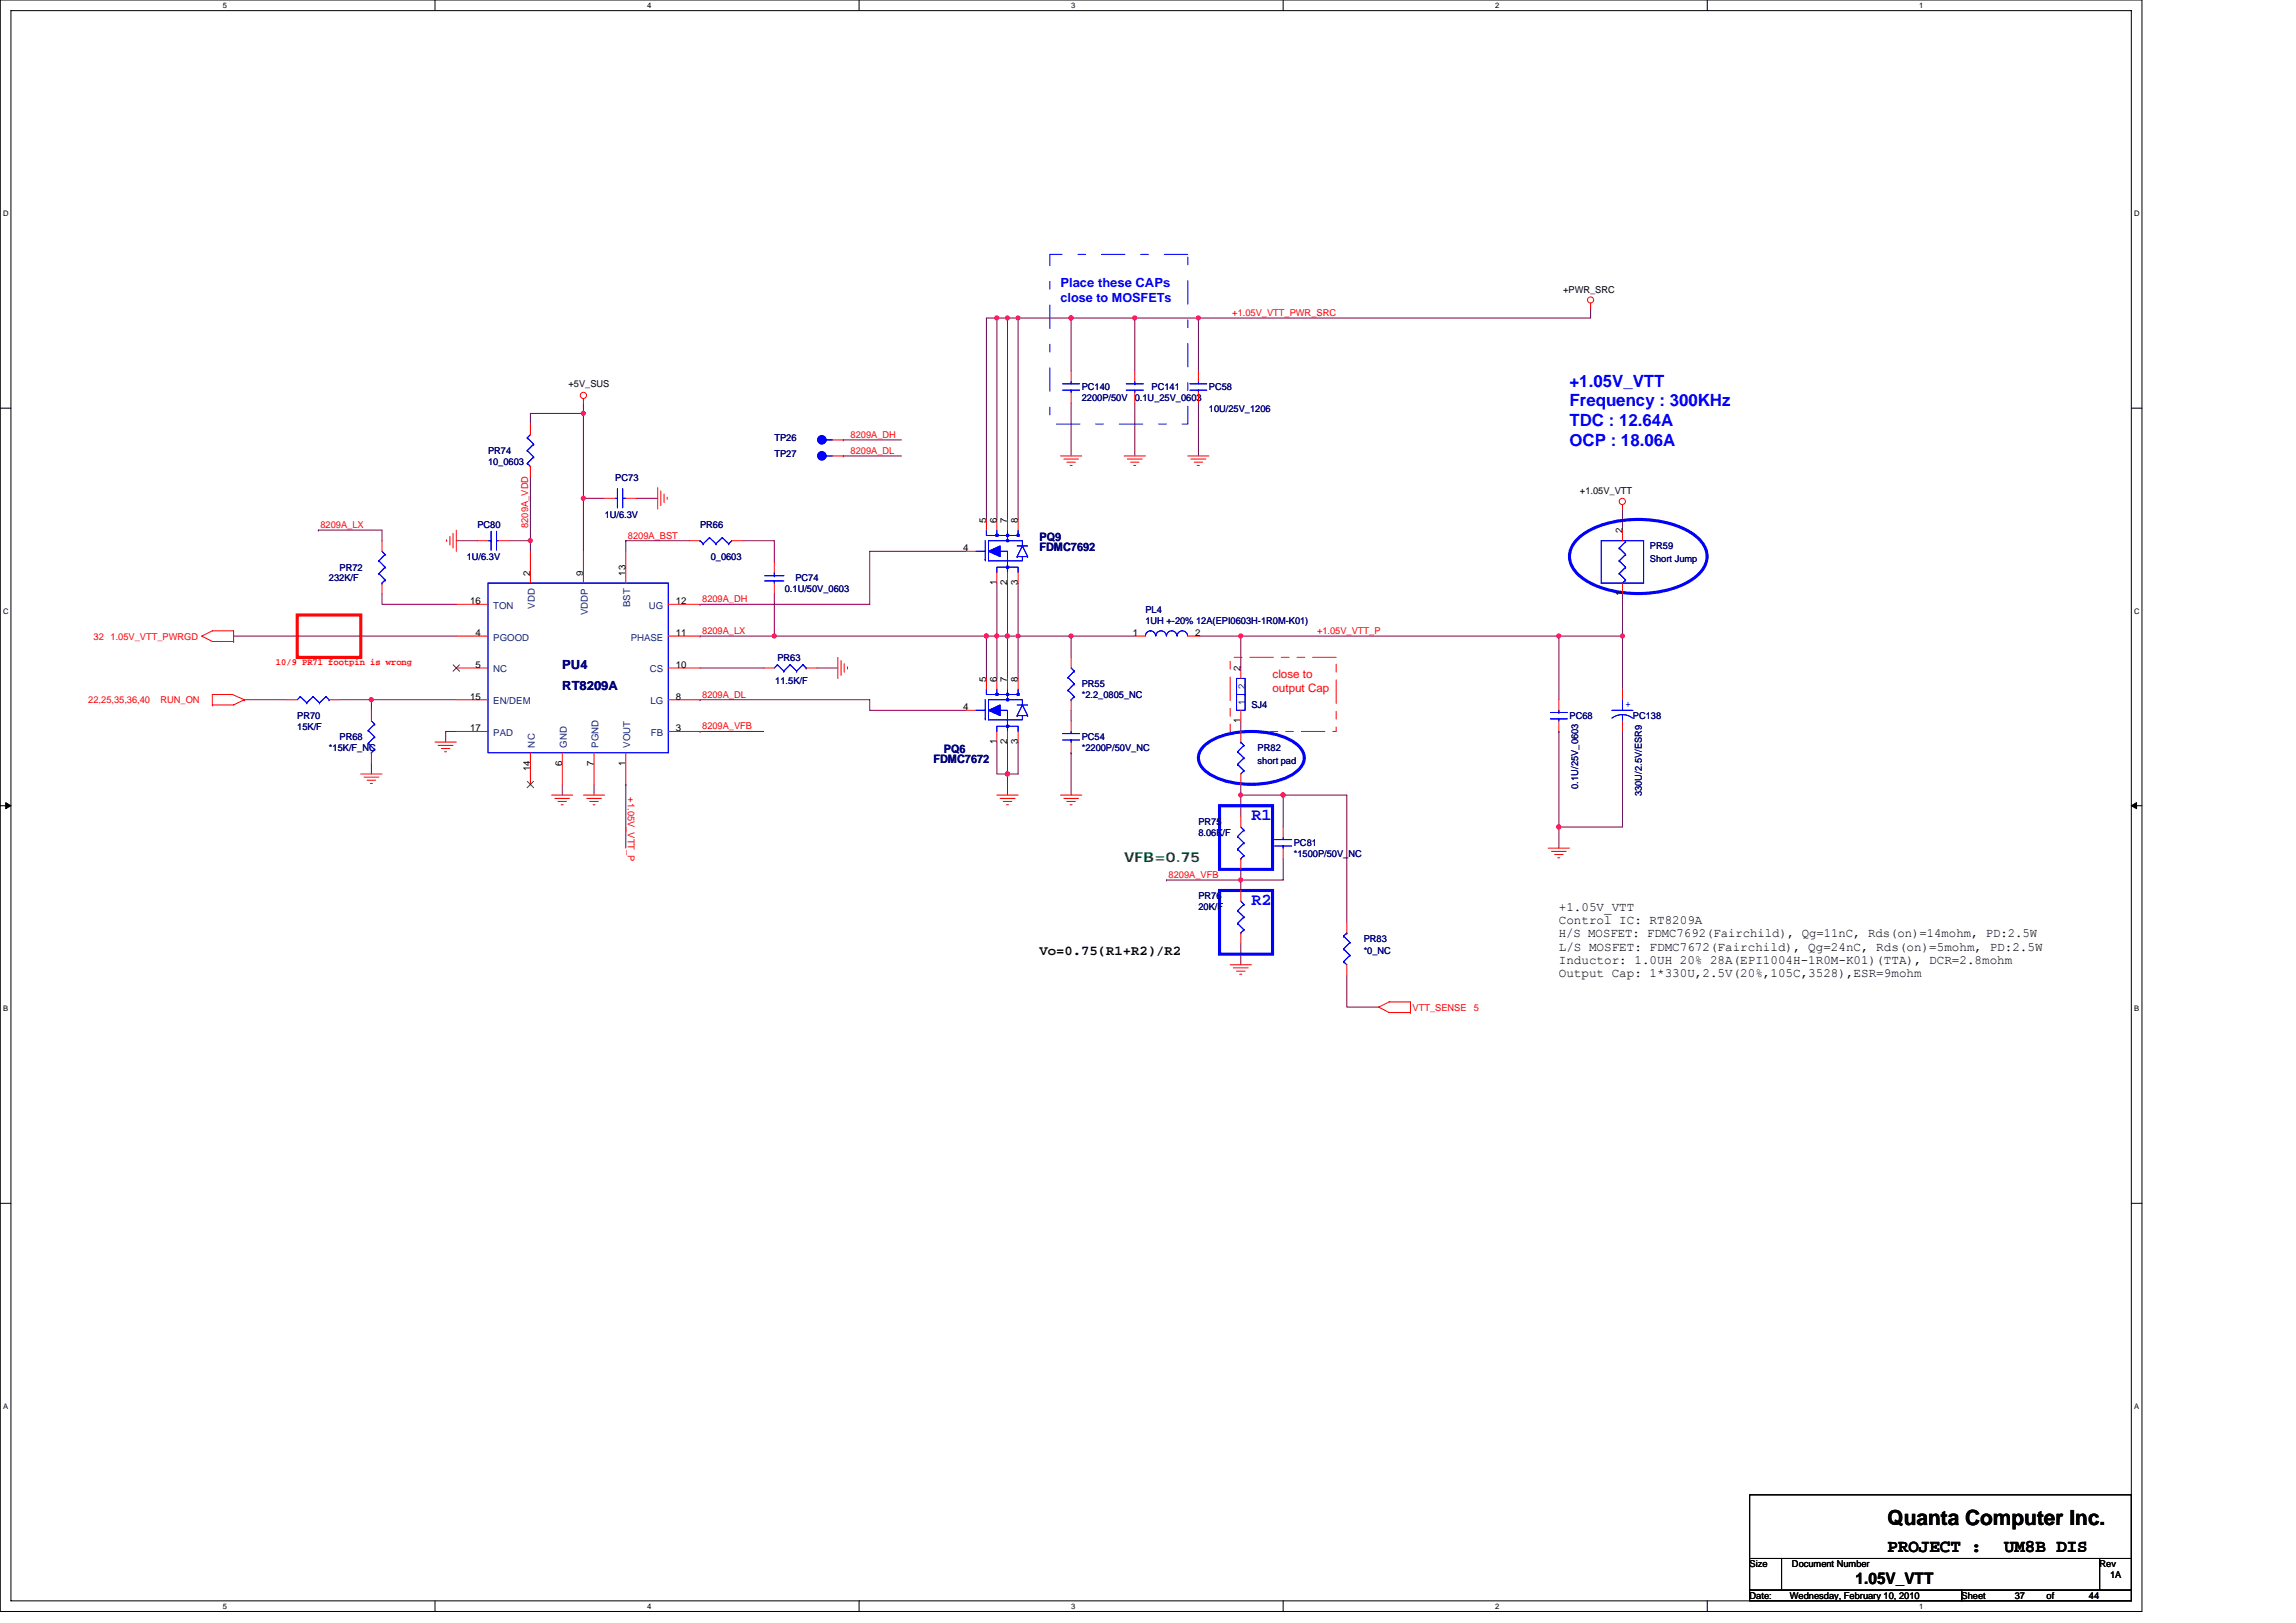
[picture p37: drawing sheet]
<svg xmlns="http://www.w3.org/2000/svg" width="297mm" height="210mm" viewBox="0 0 297 210" stroke-linecap="round" stroke-linejoin="round" font-family="sans-serif">
<defs><g id="words">
<text font-size="2.7" x="244.2" y="197.3">Quanta Computer Inc.</text>
<g font-size="2.3">
<text x="244.2" y="200.8">PROJECT :</text>
<text x="259.3" y="200.8">UM8B DIS</text>
</g>
<g font-size="2.2" fill="#00f">
<text x="203" y="50">+1.05V_VTT</text>
<text x="203" y="52.6">Frequency : 300KHz</text>
<text x="203" y="55.1">TDC : 12.64A</text>
<text x="203" y="57.7">OCP : 18.06A</text>
<text x="161.9" y="106.1">R1</text>
<text x="161.9" y="117">R2</text>
</g>
<text font-size="2.1" x="240.1" y="204.9">1.05V_VTT</text>
<text font-size="1.8" fill="#008000" x="145.4" y="111.5">VFB=0.75</text>
<text font-size="1.8" x="134.5" y="123.5">Vo=0.75(R1+R2)/R2</text>
<g font-size="1.6" fill="#00f">
<text x="137.2" y="37.2">Place these CAPs</text>
<text x="137.2" y="39.1">close to MOSFETs</text>
</g>
<g font-size="1.6" fill="#000080">
<text x="72.7" y="86.6">PU4</text>
<text x="72.7" y="89.3">RT8209A</text>
</g>
<g font-size="1.6">
<text x="201.7" y="117.9">+1.05V_VTT</text>
<text x="201.7" y="119.6">Control IC: RT8209A</text>
<text x="201.7" y="121.3">H/S MOSFET: FDMC7692(Fairchild), Qg=11nC, Rds(on)=14mohm, PD:2.5W</text>
<text x="201.7" y="123">L/S MOSFET: FDMC7672(Fairchild), Qg=24nC, Rds(on)=5mohm, PD:2.5W</text>
<text x="201.7" y="124.7">Inductor: 1.0UH 20% 28A(EPI1004H-1R0M-K01)(TTA), DCR=2.8mohm</text>
<text x="201.7" y="126.4">Output Cap: 1*330U,2.5V(20%,105C,3528),ESR=9mohm</text>
</g>
<g font-size="1.5" fill="#000080">
<text x="134.5" y="70">PQ9</text>
<text x="134.5" y="71.3">FDMC7692</text>
<text x="120.8" y="98.8">FDMC7672</text>
<text x="122.1" y="97.4">PQ6</text>
</g>
<g font-size="1.5" fill="#f00">
<text x="164.6" y="87.8">close to</text>
<text x="164.6" y="89.5">output Cap</text>
</g>
<g font-size="1.2" fill="#f00">
<text x="159.4" y="40.9">+1.05V_VTT_PWR_SRC</text>
<text x="110" y="56.6">8209A_DH</text>
<text x="110" y="58.7">8209A_DL</text>
<text x="41.5" y="68.3">8209A_LX</text>
<text x="68.3" y="68.3" transform="rotate(-90 68.3 68.3)">8209A_VDD</text>
<text x="81.2" y="69.7">8209A_BST</text>
<text x="90.8" y="77.9">8209A_DH</text>
<text x="12.1" y="82.7">32</text>
<text x="14.3" y="82.7">1.05V_VTT_PWRGD</text>
<text x="90.8" y="82">8209A_LX</text>
<text x="170.4" y="82">+1.05V_VTT_P</text>
<text x="35.7" y="86">10/9 PR71 footpin is wrong</text>
<text x="11.4" y="91">22,25,35,36,40</text>
<text x="20.8" y="91">RUN_ON</text>
<text x="90.8" y="90.3">8209A_DL</text>
<text x="90.8" y="94.4">8209A_VFB</text>
<text x="81.2" y="103.1" transform="rotate(90 81.2 103.1)">+1.05V_VTT_P</text>
<text x="151.2" y="113.6">8209A_VFB</text>
<text x="182.7" y="130.7">VTT_SENSE</text>
<text x="190.7" y="130.7">5</text>
</g>
<g font-size="1.2">
<text x="202.2" y="37.9">+PWR_SRC</text>
<text x="73.6" y="50.1">+5V_SUS</text>
<text x="204.4" y="63.9">+1.05V_VTT</text>
<text x="124.6" y="71.3">4</text>
<text x="127.6" y="67.6" transform="rotate(-90 127.6 67.6)">5</text>
<text x="128.9" y="67.6" transform="rotate(-90 128.9 67.6)">6</text>
<text x="130.3" y="67.6" transform="rotate(-90 130.3 67.6)">7</text>
<text x="131.7" y="67.6" transform="rotate(-90 131.7 67.6)">8</text>
<text x="209.9" y="69" transform="rotate(-90 209.9 69)">2</text>
<text x="68.6" y="74.5" transform="rotate(-90 68.6 74.5)">2</text>
<text x="75.5" y="74.5" transform="rotate(-90 75.5 74.5)">9</text>
<text x="80.9" y="74.5" transform="rotate(-90 80.9 74.5)">13</text>
<text x="128.9" y="75.7" transform="rotate(-90 128.9 75.7)">1</text>
<text x="130.3" y="75.7" transform="rotate(-90 130.3 75.7)">2</text>
<text x="131.7" y="75.7" transform="rotate(-90 131.7 75.7)">3</text>
<text x="209.9" y="77.1" transform="rotate(-90 209.9 77.1)">1</text>
<text x="60.8" y="78.2">16</text>
<text x="61.5" y="82.3">4</text>
<text x="87.4" y="82.3">11</text>
<text x="87.4" y="78.2">12</text>
<text x="146.6" y="82.3">1</text>
<text x="154.6" y="82.3">2</text>
<text x="61.5" y="86.4">5</text>
<text x="87.4" y="86.4">10</text>
<text x="127.6" y="88.2" transform="rotate(-90 127.6 88.2)">5</text>
<text x="128.9" y="88.2" transform="rotate(-90 128.9 88.2)">6</text>
<text x="130.3" y="88.2" transform="rotate(-90 130.3 88.2)">7</text>
<text x="131.7" y="88.2" transform="rotate(-90 131.7 88.2)">8</text>
<text x="160.5" y="86.8" transform="rotate(-90 160.5 86.8)">2</text>
<text x="60.8" y="90.5">15</text>
<text x="60.8" y="94.6">17</text>
<text x="87.4" y="90.5">8</text>
<text x="87.4" y="94.6">3</text>
<text x="124.6" y="91.9">4</text>
<text x="160.5" y="93.6" transform="rotate(-90 160.5 93.6)">1</text>
<text x="68.6" y="99.7" transform="rotate(-90 68.6 99.7)">14</text>
<text x="72.7" y="99" transform="rotate(-90 72.7 99)">6</text>
<text x="76.8" y="99" transform="rotate(-90 76.8 99)">7</text>
<text x="80.9" y="99" transform="rotate(-90 80.9 99)">1</text>
<text x="128.9" y="96.3" transform="rotate(-90 128.9 96.3)">1</text>
<text x="130.3" y="96.3" transform="rotate(-90 130.3 96.3)">2</text>
<text x="131.7" y="96.3" transform="rotate(-90 131.7 96.3)">3</text>
<text x="226.4" y="202.8">Size</text>
<text x="231.8" y="202.8">Document Number</text>
<text x="271.6" y="202.8">Rev</text>
<text x="226.4" y="206.9">Date:</text>
<text x="231.6" y="206.9">Wednesday, February 10, 2010</text>
<text x="253.8" y="206.9">Sheet</text>
<text x="260.6" y="206.9">37</text>
<text x="264.8" y="206.9">of</text>
<text x="270.3" y="206.9">44</text>
<text x="273" y="204.1">1A</text>
</g>
<g font-size="1.2" fill="#000080">
<text x="140" y="50.5">PC140</text>
<text x="140" y="51.9">2200P/50V</text>
<text x="146.8" y="51.9">0.1U_25V_0603</text>
<text x="149" y="50.5">PC141</text>
<text x="156.4" y="50.5">PC58</text>
<text x="156.4" y="53.3">10U/25V_1206</text>
<text x="63.1" y="58.7">PR74</text>
<text x="100.2" y="59.1">TP27</text>
<text x="100.2" y="57.1">TP26</text>
<text x="63.1" y="60.1">10_0603</text>
<text x="79.6" y="62.2">PC73</text>
<text x="61.8" y="68.3">PC80</text>
<text x="78.2" y="67">1U/6.3V</text>
<text x="90.6" y="68.3">PR66</text>
<text x="213.5" y="71.1">PR59</text>
<text x="42.6" y="75.2">232K/F</text>
<text x="43.9" y="73.8">PR72</text>
<text x="60.4" y="72.5">1U/6.3V</text>
<text x="91.9" y="72.5">0_0603</text>
<text x="101.5" y="76.6">0.1U/50V_0603</text>
<text x="102.9" y="75.2">PC74</text>
<text x="213.5" y="72.7">Short Jump</text>
<text x="148.2" y="79.3">PL4</text>
<text x="148.2" y="80.7">1UH +-20% 12A(EPI0603H-1R0M-K01)</text>
<text x="100.3" y="88.5">11.5K/F</text>
<text x="100.6" y="85.5">PR63</text>
<text x="140" y="88.9">PR55</text>
<text x="38.5" y="93">PR70</text>
<text x="38.5" y="94.4">15K/F</text>
<text x="43.9" y="95.8">PR68</text>
<text x="140" y="90.3">*2.2_0805_NC</text>
<text x="140" y="95.8">PC54</text>
<text x="161.9" y="91.7">SJ4</text>
<text x="203" y="93">PC68</text>
<text x="211.3" y="93">PC138</text>
<text x="42.6" y="97.1">*15K/F_NC</text>
<text x="140" y="97.1">*2200P/50V_NC</text>
<text x="162.7" y="97.1">PR82</text>
<text x="162.7" y="98.8">short pad</text>
<text x="155" y="106.7">PR75</text>
<text x="204.2" y="102" transform="rotate(-90 204.2 102)">0.1U/25V_0603</text>
<text x="212.4" y="103" transform="rotate(-90 212.4 103)">330U/2.5V/ESR9</text>
<text x="155" y="108.1">8.06K/F</text>
<text x="167.4" y="109.5">PC81</text>
<text x="167.4" y="110.8">*1500P/50V_NC</text>
<text x="155" y="116.3">PR76</text>
<text x="155" y="117.7">20K/F</text>
<text x="176.4" y="121.8">PR83</text>
<text x="176.4" y="123.5">*0_NC</text>
</g>
<g font-size="1.2" fill="#004080">
<text x="63.8" y="82.9">PGOOD</text>
<text x="63.8" y="78.8">TON</text>
<text x="69.2" y="78.8" transform="rotate(-90 69.2 78.8)">VDD</text>
<text x="76" y="79.6" transform="rotate(-90 76 79.6)">VDDP</text>
<text x="81.5" y="78.5" transform="rotate(-90 81.5 78.5)">BST</text>
<text x="81.6" y="82.9">PHASE</text>
<text x="83.9" y="78.8">UG</text>
<text x="63.8" y="87">NC</text>
<text x="84.1" y="87">CS</text>
<text x="161.1" y="89.2" transform="rotate(-90 161.1 89.2)">2</text>
<text x="63.8" y="91.1">EN/DEM</text>
<text x="63.8" y="95.2">PAD</text>
<text x="84.2" y="91.1">LG</text>
<text x="84.2" y="95.2">FB</text>
<text x="161.1" y="91.2" transform="rotate(-90 161.1 91.2)">1</text>
<text x="69.2" y="96.7" transform="rotate(-90 69.2 96.7)">NC</text>
<text x="73.3" y="96.7" transform="rotate(-90 73.3 96.7)">GND</text>
<text x="77.4" y="96.7" transform="rotate(-90 77.4 96.7)">PGND</text>
<text x="81.5" y="96.7" transform="rotate(-90 81.5 96.7)">VOUT</text>
</g>
<text font-size="1.2" fill="#00f" x="210.3" y="91.5">+</text>
<g font-size="1">
<text x="28.8" y="1">5</text>
<text x="83.7" y="1">4</text>
<text x="138.6" y="1">3</text>
<text x="193.4" y="1">2</text>
<text x="248.3" y="1">1</text>
<text x=".4" y="28">D</text>
<text x="276.1" y="28">D</text>
<text x=".4" y="79.4">C</text>
<text x="276.1" y="79.4">C</text>
<text x=".4" y="130.9">B</text>
<text x="276.1" y="130.9">B</text>
<text x=".4" y="182.3">A</text>
<text x="276.1" y="182.3">A</text>
<text x="28.8" y="208.2">5</text>
<text x="83.7" y="208.2">4</text>
<text x="138.6" y="208.2">3</text>
<text x="193.4" y="208.2">2</text>
<text x="248.3" y="208.2">1</text>
</g>
</g></defs>
<path d="M0 0h277.1v208.5h-277.1zM1.4 1.4h274.3v205.7h-274.3z" fill="none" stroke="#000" stroke-width=".13"/>
<g fill="#fff">
<path d="M28.8 .1h.6v1.1h-.6z"/>
<path d="M28.8 207.3h.6v1.1h-.6z"/>
</g>
<path d="M56.3 0v1.4M56.3 207.1v1.4" fill="none" stroke="#000" stroke-width=".13"/>
<g fill="#fff">
<path d="M83.7 .1h.6v1.1h-.6z"/>
<path d="M83.7 207.3h.6v1.1h-.6z"/>
</g>
<path d="M111.1 0v1.4M111.1 207.1v1.4" fill="none" stroke="#000" stroke-width=".13"/>
<g fill="#fff">
<path d="M138.6 .1h.5v1.1h-.5z"/>
<path d="M138.6 207.3h.5v1.1h-.5z"/>
</g>
<path d="M166 0v1.4M166 207.1v1.4" fill="none" stroke="#000" stroke-width=".13"/>
<g fill="#fff">
<path d="M193.4 .1h.6v1.1h-.6z"/>
<path d="M193.4 207.3h.6v1.1h-.6z"/>
</g>
<path d="M220.9 0v1.4M220.9 207.1v1.4" fill="none" stroke="#000" stroke-width=".13"/>
<g fill="#fff">
<path d="M248.3 .1h.6v1.1h-.6z"/>
<path d="M248.3 207.3h.6v1.1h-.6z"/>
<path d="M.4 27.1h.7v1.1h-.7z"/>
<path d="M276.1 27.1h.7v1.1h-.7z"/>
<path d="M.4 78.5h.7v1.1h-.7z"/>
<path d="M276.1 78.5h.7v1.1h-.7z"/>
</g>
<path d="M0 52.8h1.4M275.7 52.8h1.4" fill="none" stroke="#000" stroke-width=".13"/>
<g fill="#fff">
<path d="M.4 130h.7v1.1h-.7z"/>
<path d="M276.1 130h.7v1.1h-.7z"/>
</g>
<path d="M0 104.2h1.4M275.7 104.2h1.4" fill="none" stroke="#000" stroke-width=".13"/>
<path d="M.7 103.8l.7 .4-.7 .4zM275.7 104.2l.7-.4v.8z" fill="#000" stroke="#000" stroke-width=".13"/>
<g fill="#fff">
<path d="M.4 181.4h.7v1.1h-.7z"/>
<path d="M276.1 181.4h.7v1.1h-.7z"/>
</g>
<path d="M0 155.7h1.4M275.7 155.7h1.4M226.4 193.4h49.3v8.2h-49.3zM226.4 201.6h4.1v4.1h-4.1zM226.4 205.7h27.4v1.4h-27.4zM230.5 201.6h41.1v4.1h-41.1zM253.8 205.7h21.9v1.4h-21.9zM271.6 201.6h4.1v4.1h-4.1z" fill="none" stroke="#000" stroke-width=".13"/>
<g fill="none" stroke="#800040" stroke-width=".13">
<path d="M205.8 39.8v1.3h-67.2M75.5 53.5v11h2.7M75.5 53.5h.1M75.5 53.5h-6.9v1.4M75.5 52.1v1.4M109.1 56.9h.1M109.1 59h.1M109.1 56.9h7.5M109.1 59h7.5M129 41.1h-1.4v26.1M129 41.1h.1M129 41.1h2.7"/>
<path d="M129 41.1v26.1M130.3 41.1v26.1M130.3 41.1h.1M131.7 41.1h6.9M131.7 41.1v26.1M131.7 41.1h.1M138.6 52.1v6.9M138.6 41.1h.1M138.6 41.1v6.9M146.8 52.1v6.9M146.8 41.1v6.9M146.8 41.1h.1"/>
<path d="M155 52.1v6.9M155 41.1v6.9M155 41.1h.1M41.2 68.6h.1M41.2 68.6h8.2v1.4M49.4 76.8v1.4h9.6M59 70h2.8M65.9 70h2.7M68.6 61.7h.1M68.6 70h.1M68.6 61.7v9.6M75.5 64.5h.1"/>
<path d="M75.5 64.5v6.8M81 70h.1M81 70v1.3M81 70h8.2M82.3 64.5h2.8M90.6 78.2h.1M96.1 70h4.1v2.7M100.2 76.8v5.5M124.9 71.3h-12.4v6.9h-21.9M129 75.4v6.9M130.3 75.4v6.9M131.7 75.4v6.9"/>
<path d="M209.9 76.8v5.5M209.9 65.8v2.8M30.2 82.3h28.8M31.6 90.5h5.5M43.9 90.5h4.1M48 90.5h.1M48 98.8v1.3M48 90.5v1.4M48 90.5h11M59 94.6h-1.3v1.4M90.6 82.3h.1M90.6 86.4h8.2"/>
<path d="M90.6 90.5h.1M90.6 94.6h.1M90.6 90.5h21.9v1.4h12.4M90.6 82.3h41.1M90.6 94.6h8.2M105.7 86.4h2.7M127.6 82.3v5.5M127.6 82.3h.1M129 82.3h.1M129 96v4.1h1.3M129 82.3v5.5M130.3 96h.1"/>
<path d="M130.3 82.3h.1M130.3 82.3v5.5M130.3 96v6.9M131.7 96v4.1h-1.4M131.7 82.3h.1M131.7 82.3h6.9v2.7M131.7 82.3v5.5M138.6 82.3h.1M138.6 91.9v1.4M138.6 97.4h.1M138.6 82.3h8.2M138.6 97.4v5.5"/>
<path d="M155 82.3h5.5v4.1M160.5 93.3v1.3M160.5 82.3h.1M160.5 82.3h49.4M201.7 82.3h.1M201.7 94.6h.1M201.7 82.3v8.2M201.7 94.6v15.1M209.9 82.3h.1M209.9 94.6v12.4h-8.2M209.9 82.3v6.9M72.7 101.5v1.4"/>
<path d="M76.9 101.5v1.4M81 101.5h.1M81 101.5v8.2M130.3 100.1h.1M150.9 113.9h.1M160.5 102.9v2.7M160.5 102.9h.1M160.5 101.5v1.4M160.5 112.5v1.4M160.5 113.9h.1M160.5 113.9v1.3M160.5 102.9h5.5"/>
<path d="M166 102.9h8.2v16.4M166 102.9h.1M166 111.1v2.8h-15.1M166 102.9v4.1M201.7 107h.1M160.5 122.1v2.7M174.2 126.2v4.1h4.1"/>
</g>
<g fill="#f0f" stroke="#f0f" stroke-width=".13">
<circle cx="75.5" cy="53.5" r=".27"/>
<circle cx="48" cy="90.5" r=".27"/>
<circle cx="68.6" cy="69.9" r=".27"/>
<circle cx="75.5" cy="64.5" r=".27"/>
<circle cx="166" cy="102.9" r=".27"/>
<circle cx="160.5" cy="102.9" r=".27"/>
<circle cx="201.7" cy="82.3" r=".27"/>
<circle cx="160.5" cy="82.3" r=".27"/>
<circle cx="209.9" cy="82.3" r=".27"/>
<circle cx="138.6" cy="41.1" r=".27"/>
<circle cx="201.7" cy="107" r=".27"/>
<circle cx="160.5" cy="113.8" r=".27"/>
<circle cx="130.3" cy="100.1" r=".27"/>
<circle cx="129" cy="41.1" r=".27"/>
<circle cx="131.7" cy="41.1" r=".27"/>
<circle cx="146.8" cy="41.1" r=".27"/>
<circle cx="155" cy="41.1" r=".27"/>
<circle cx="130.3" cy="82.3" r=".27"/>
<circle cx="129" cy="82.3" r=".27"/>
<circle cx="131.7" cy="82.3" r=".27"/>
<circle cx="130.3" cy="41.1" r=".27"/>
<circle cx="100.2" cy="82.3" r=".27"/>
<circle cx="127.6" cy="82.3" r=".27"/>
<circle cx="138.6" cy="82.3" r=".27"/>
</g>
<g fill="none" stroke="#f00" stroke-width=".13">
<path d="M205.8 39.8h.1M205.8 39.2v.6M68.6 54.9v1.3M75.5 51.6v.5M107.7 59h1.4M107.7 56.9h1.4M137.2 59h2.8M137.6 59.4h1.9M138 59.8h1.1M138.6 48v1.4M138.6 50.8v1.3M145.4 59h2.8"/>
<path d="M145.8 59.4h2M146.3 59.8h1.1M146.8 48v1.4M146.8 50.8v1.3M153.7 59h2.7M154.1 59.4h1.9M154.5 59.8h1.1M155 48v1.4M155 50.8v1.3M49.4 70v1.3M49.4 75.4v1.4M57.8 69.8v.3"/>
<path d="M58.2 69.4v1.1M58.6 69v1.9M59 68.6v2.7M59 78.2h4.1M61.8 70h1.3M64.5 70h1.4M68.6 60.3v1.4M68.6 71.3v4.1M75.5 71.3v4.1M78.2 64.5h1.4M81 64.5h1.3M81 71.3v4.1"/>
<path d="M85.1 63.1v2.7M85.5 63.5v1.9M85.9 63.9v1.1M86.3 64.3v.3M86.5 78.2h4.1M89.2 70h1.4M94.7 70h1.4M100.2 72.7v1.4M100.2 75.4v1.4M124.9 71.3h1.3M127.6 67.2v1.4M129 67.2v1.4"/>
<path d="M129 74.1v1.3M130.3 67.2v1.4M130.3 74.1v1.3M131.7 67.2v1.4M131.7 74.1v1.3M138.4 60.2h.3M146.7 60.2h.2M154.9 60.2h.3M209.9 65.3v.5M209.9 68.6v1.4M209.9 75.4v1.4M26.1 82.3l1.4-.7h2.7v1.4h-2.7z"/>
<path d="M27.5 91.2h.1M30.2 83h.1M31.6 90.5l-1.5-.6h-2.6v1.3M31.6 90.5l-1.4 .7h-2.7M31.6 90.5h.1M37.1 90.5h1.4M42.6 90.5h1.3M48 91.9v1.4M48 97.4v1.4M56.3 96h2.7M56.7 96.4h1.9M57.1 96.8h1.1"/>
<path d="M57.5 97.3h.3M59 94.6h4.1M59 82.3h4.1M59 86.4h4.1M59 90.5h4.1M68.6 97.4v4.1M72.7 97.4v4.1M76.9 97.4v4.1M81 97.4v4.1M86.5 94.6h4.1M86.5 82.3h4.1M86.5 86.4h4.1"/>
<path d="M86.5 90.5h4.1M98.8 86.4h1.4M104.3 86.4h1.4M108.4 85v2.8M108.8 85.4v2M109.2 85.9v1.1M109.6 86.3v.3M124.9 91.9h1.3M127.6 87.8v1.4M129 87.8v1.4M129 94.6v1.4M130.3 87.8v1.4"/>
<path d="M130.3 94.6v1.4M131.7 87.8v1.4M131.7 94.6v1.4M138.6 85v1.4M138.6 90.5v1.4M138.6 93.3v1.3M138.6 96v1.4M146.8 82.3h1.4M153.7 82.3h1.3M160.5 86.4v1.4M160.5 91.9v1.4M160.5 94.6v1.4"/>
<path d="M201.7 90.5v1.4M201.7 93.3v1.3M209.9 89.2v1.3M209.9 93.3v1.3M46.7 100.1h2.7M47.1 100.5h1.9M47.5 100.9h1.1M47.9 101.4h.3M71.4 102.9h2.7M71.8 103.3h1.9M72.2 103.7h1.1M72.6 104.1h.3"/>
<path d="M75.5 102.9h2.7M75.9 103.3h1.9M76.3 103.7h1.1M76.7 104.1h.3M129 102.9h2.7M129.4 103.3h1.9M129.8 103.7h1.1M130.2 104.1h.3M137.2 102.9h2.8M137.6 103.3h1.9M138 103.7h1.1M138.4 104.1h.3"/>
<path d="M160.5 100.1v1.4M160.5 105.6v1.4M160.5 111.1v1.4M160.5 115.2v1.4M166 107v1.4M166 109.7v1.4M174.2 119.3v1.4M200.3 109.7h2.7M200.7 110.2h1.9M201.1 110.6h1.1M201.5 111h.3M159.1 124.8h2.8"/>
<path d="M159.6 125.2h1.9M160 125.6h1.1M160.4 126h.3M160.5 120.7v1.4M174.2 124.8v1.4M178.3 130.3l1.4-.7h2.8v1.4h-2.8zM182.5 131h.1"/>
<circle cx="205.8" cy="38.8" r=".4"/>
<circle cx="75.5" cy="51.2" r=".4"/>
<circle cx="209.9" cy="64.9" r=".4"/>
</g>
<path d="M159.1 85h13.8v9.6h-13.8z" fill="none" stroke="#f00" stroke-width=".13" stroke-dasharray="3 1 1 1 1 1"/>
<path d="M135.8 32.9h17.9v22h-17.9z" fill="none" stroke="#00f" stroke-width=".13" stroke-dasharray="3 2 1 2"/>
<path d="M203.9 70a9.3 9.3 0 0 1 5.5-2.6 14.3 14.3 0 0 1 9.3 1.4 4.1 4.1 0 0 1 2.1 3.2 3.8 3.8 0 0 1-2.1 3.1 14.4 14.4 0 0 1-13.5 0 4.1 4.1 0 0 1-2.2-3.1l.1-.7 .3-.7zM155.8 96.5a8.9 8.9 0 0 1 6.1-1.9 9.5 9.5 0 0 1 6.1 1.9 1.99 1.99 0 0 1 0 3.1 8.9 8.9 0 0 1-6.1 1.9 9.4 9.4 0 0 1-6.1-1.9 2 2 0 0 1 0-3.1zM157.8 104.2h6.8v8.3h-6.8zM157.8 115.2h6.8v8.2h-6.8z" fill="none" stroke="#00f" stroke-width=".4"/>
<path d="M38.5 79.6h8.2v5.4h-8.2z" fill="none" stroke="#f00" stroke-width=".4"/>
<g fill="none" stroke="#00f" stroke-width=".13">
<path d="M68.2 56.6h.1M68.2 58.3h.1M68.2 59.9h.1M68.2 56.6l.8 .9M68.2 58.3l.8 .8M68.2 59.9l.4 .4M68.6 56.2l-.4 .4M69 57.5h.1M69 59.1h.1M69 57.5l-.8 .8M69 59.1l-.8 .8M106.9 59h.1"/>
<path d="M106.9 56.9h.1M106.9 59h.8M106.9 56.9h.8M137.5 50.5h2.2M137.5 49.7h2.2M138.6 49.4v.3M138.6 50.5h.1M138.6 50.5v.3M145.7 49.7h2.2M145.7 50.5h2.2M146.8 50.5v.3M146.8 49.7h.1"/>
<path d="M146.8 49.4v.3M153.9 50.5h2.2M153.9 49.7h2.2M155 49.4v.3M155 50.5h.1M155 50.5v.3M49 72.6h.1M49 74.2h.1M49 72.6l.8 .8M49 74.2l.8 .8M49.4 75.4h.1M49.4 71.3l.4 .4"/>
<path d="M49.8 71.7h.1M49.8 73.4h.1M49.8 75h.1M49.8 75l-.4 .4M49.8 71.7l-.8 .9M49.8 73.4l-.8 .8M63.1 70h.4M63.1 75.4h23.4v22h-23.4zM63.5 68.7v2.5M63.5 70h.1M64.2 70h.3M64.2 68.7v2.5"/>
<path d="M68.6 60.3h.1M79.6 64.5h.3M79.9 63.2v2.5M80.6 63.2v2.5M80.6 64.5h.1M80.6 64.5h.4M90.6 70h.1M90.6 70l.4 .4M91 70.4h.1M91.8 69.6h.1M91.8 69.6l.8 .8M91.8 69.6l-.8 .8"/>
<path d="M92.6 70.4h.1M93.4 69.6h.1M93.4 69.6l.9 .8M93.4 69.6l-.8 .8M94.3 70.4h.1M94.7 70l-.4 .4M98.9 74.5h2.5M98.9 75.2h2.5M100.2 75.2v.2M100.2 74.5h.1M100.2 74.1v.4M126.2 71.3h1.3"/>
<path d="M127.5 70v2.6M127.6 68.6v.7h1.5v-.2h-.3v.3h.3v-.3M129 68.6v.7h2.7v-.7M129 74.1v-.7h2.7v.7M129.4 71.3h.9v2.1M130.2 69.8h.3v.3h-.3zM130.3 68.6v.8h.2v-.3h-.3v.3h.1v-.1M130.3 69.4v.6M130.3 73.3h-.1v.2h.3v-.2h-.2v.8M130.3 74.1h.1M131.6 69.1h.2v.3h-.2zM131.6 70.6h1.3"/>
<path d="M131.6 72h.1M131.7 72h1.2M132.3 70.6v-.6h-4.4v2.6h4.4v-.6M132.3 70.6l-.7 1.4M132.3 70.6l.6 1.4M132.9 72h.1M207.2 70h5.4v5.4h-5.4zM209.5 74.2h.1M209.5 72.6h.1M209.5 70.9h.1M209.5 74.2l.8 .8M209.5 72.6l.8 .8"/>
<path d="M209.5 70.9l.8 .8M210.3 75h.1M210.3 73.4h.1M210.3 71.7h.1M210.3 70.1h.1M210.3 75l-.4 .4M210.3 73.4l-.8 .8M210.3 71.7l-.8 .9M210.3 70.1l-.8 .8M38.9 90.1h.1M38.9 90.1l-.4 .4M38.9 90.1l.8 .8"/>
<path d="M39.7 90.9h.1M40.5 90.1h.1M40.5 90.1l-.8 .8M40.5 90.1l.8 .8M41.3 90.9h.1M42.2 90.1h.1M42.2 90.1l-.9 .8M42.2 90.1l.4 .4M42.6 90.5h.1M47.6 94.5h.1M47.6 96.2h.1M47.6 94.5l.9 .8"/>
<path d="M47.6 96.2l.9 .8M48 97.4h.1M48 93.3l.5 .4M48.5 93.7h.1M48.5 95.3h.1M48.5 97h.1M48.5 93.7l-.9 .8M48.5 95.3l-.9 .9M48.5 97l-.5 .4M100.6 86h.1M100.6 86l-.4 .4M100.6 86l.8 .8"/>
<path d="M101.4 86.8h.1M102.2 86h.1M102.2 86l-.8 .8M102.2 86l.9 .8M103.1 86.8h.1M103.9 86h.1M103.9 86l-.8 .8M103.9 86l.4 .4M104.3 86.4h.1M126.2 91.9h1.3M127.5 90.5v2.6M127.6 89.2v.7h1.5v-.2h-.3v.3h.3v-.3"/>
<path d="M129 89.2v.7h2.7v-.7M129 94.6v-.6h2.7v.6M129.4 91.9h.9v2.1M130.2 90.4h.3v.3h-.3zM130.3 89.2v.8h.2v-.3h-.3v.3h.1v-.1M130.3 90v.5M130.3 93.8h-.1v.3h.3v-.3h-.2v.8M130.3 94.6h.1M131.6 89.7h.2v.3h-.2zM131.6 91.2h1.3M131.6 92.6h.1M131.7 92.6h1.2"/>
<path d="M132.3 91.2v-.7h-4.4v2.6h4.4v-.5M132.3 91.2l-.7 1.4M132.3 91.2l.6 1.4M132.9 92.6h.1M137.5 95.7h2.2M137.5 94.9h2.2M138.2 87.7h.1M138.2 89.3h.1M138.2 87.7l.8 .8M138.2 89.3l.8 .8M138.6 90.5h.1M138.6 94.6v.3"/>
<path d="M138.6 95.7h.1M138.6 86.4l.4 .4M138.6 95.7v.3M139 86.8h.1M139 88.5h.1M139 90.1h.1M139 86.8l-.8 .9M139 88.5l-.8 .8M139 90.1l-.4 .4M148.2 82.3a.67 .67 0 0 1 .7-.7 .67 .67 0 0 1 .6 .7M149.5 82.3a.68 .68 0 0 1 .7-.7 .68 .68 0 0 1 .7 .7M150.9 82.3a.68 .68 0 0 1 .7-.7 .68 .68 0 0 1 .7 .7"/>
<path d="M152.3 82.3a.68 .68 0 0 1 .7-.7 .68 .68 0 0 1 .6 .7M160 87.8h1.1v4.1h-1.1zM160 89.9h1.1M160.1 98.9h.1M160.1 97.3h.1M160.1 98.9l.8 .8M160.1 97.3l.8 .8M160.5 96h.1M160.5 96l.4 .4M160.9 99.7h.1M160.9 98.1h.1M160.9 96.4h.1"/>
<path d="M160.9 99.7l-.4 .4M160.9 98.1l-.8 .8M160.9 96.4l-.8 .9M161.1 89.9h.1M200.6 92.2h2.2M200.6 93h2.2M201.7 93v.3M201.7 92.2h.1M201.7 91.9v.3M208.5 91.9h2.8M208.6 92.9a2.15 2.15 0 0 1 1.3-.4 2.14 2.14 0 0 1 1.3 .4M209.9 92.5v.8"/>
<path d="M209.9 90.5v1.4M160.1 108.2h.1M160.1 109.9h.1M160.1 117.8h.1M160.1 119.5h.1M160.1 108.2l.8 .9M160.1 109.9l.8 .8M160.1 117.8l.8 .8M160.1 119.5l.8 .8M160.5 111.1h.1M160.5 107l.4 .4M160.5 116.6l.4 .4"/>
<path d="M160.9 107.4h.1M160.9 109.1h.1M160.9 110.7h.1M160.9 117h.1M160.9 118.6h.1M160.9 107.4l-.8 .8M160.9 109.1l-.8 .8M160.9 110.7l-.4 .4M160.9 117l-.8 .8M160.9 118.6l-.8 .9M164.9 109.5h2.2M164.9 108.6h2.2"/>
<path d="M166 108.4v.2M166 109.5h.1M166 109.5v.2M160.5 120.7h.1M160.9 120.3h.1M160.9 120.3l-.4 .4M173.8 124.4h.1M173.8 122.8h.1M173.8 121.1h.1M173.8 124.4l.4 .4M173.8 122.8l.8 .8M173.8 121.1l.8 .8"/>
<path d="M174.2 120.7h.1M174.2 120.7l-.4 .4M174.6 123.6h.1M174.6 121.9h.1M174.6 123.6l-.8 .8M174.6 121.9l-.8 .9"/>
</g>
<g fill="#00f" stroke="#00f" stroke-width=".13">
<path d="M127.9 91.9l1.5-.7v1.4z" fill-rule="evenodd"/>
<path d="M127.9 91.9l1.5-.7v1.4z" fill-rule="evenodd"/>
<path d="M127.9 71.3l1.5-.7v1.4z" fill-rule="evenodd"/>
<path d="M127.9 71.3l1.5-.7v1.4z" fill-rule="evenodd"/>
<circle cx="106.3" cy="59" r=".54"/>
<circle cx="106.3" cy="56.9" r=".54"/>
</g>
<path d="M58.6 86l.9 .8M59.4 86l-.8 .8M68.2 101.1l.8 .8M69 101.1l-.8 .8" fill="none" stroke="#804000" stroke-width=".13"/>
<use href="#words"/>
</svg>
